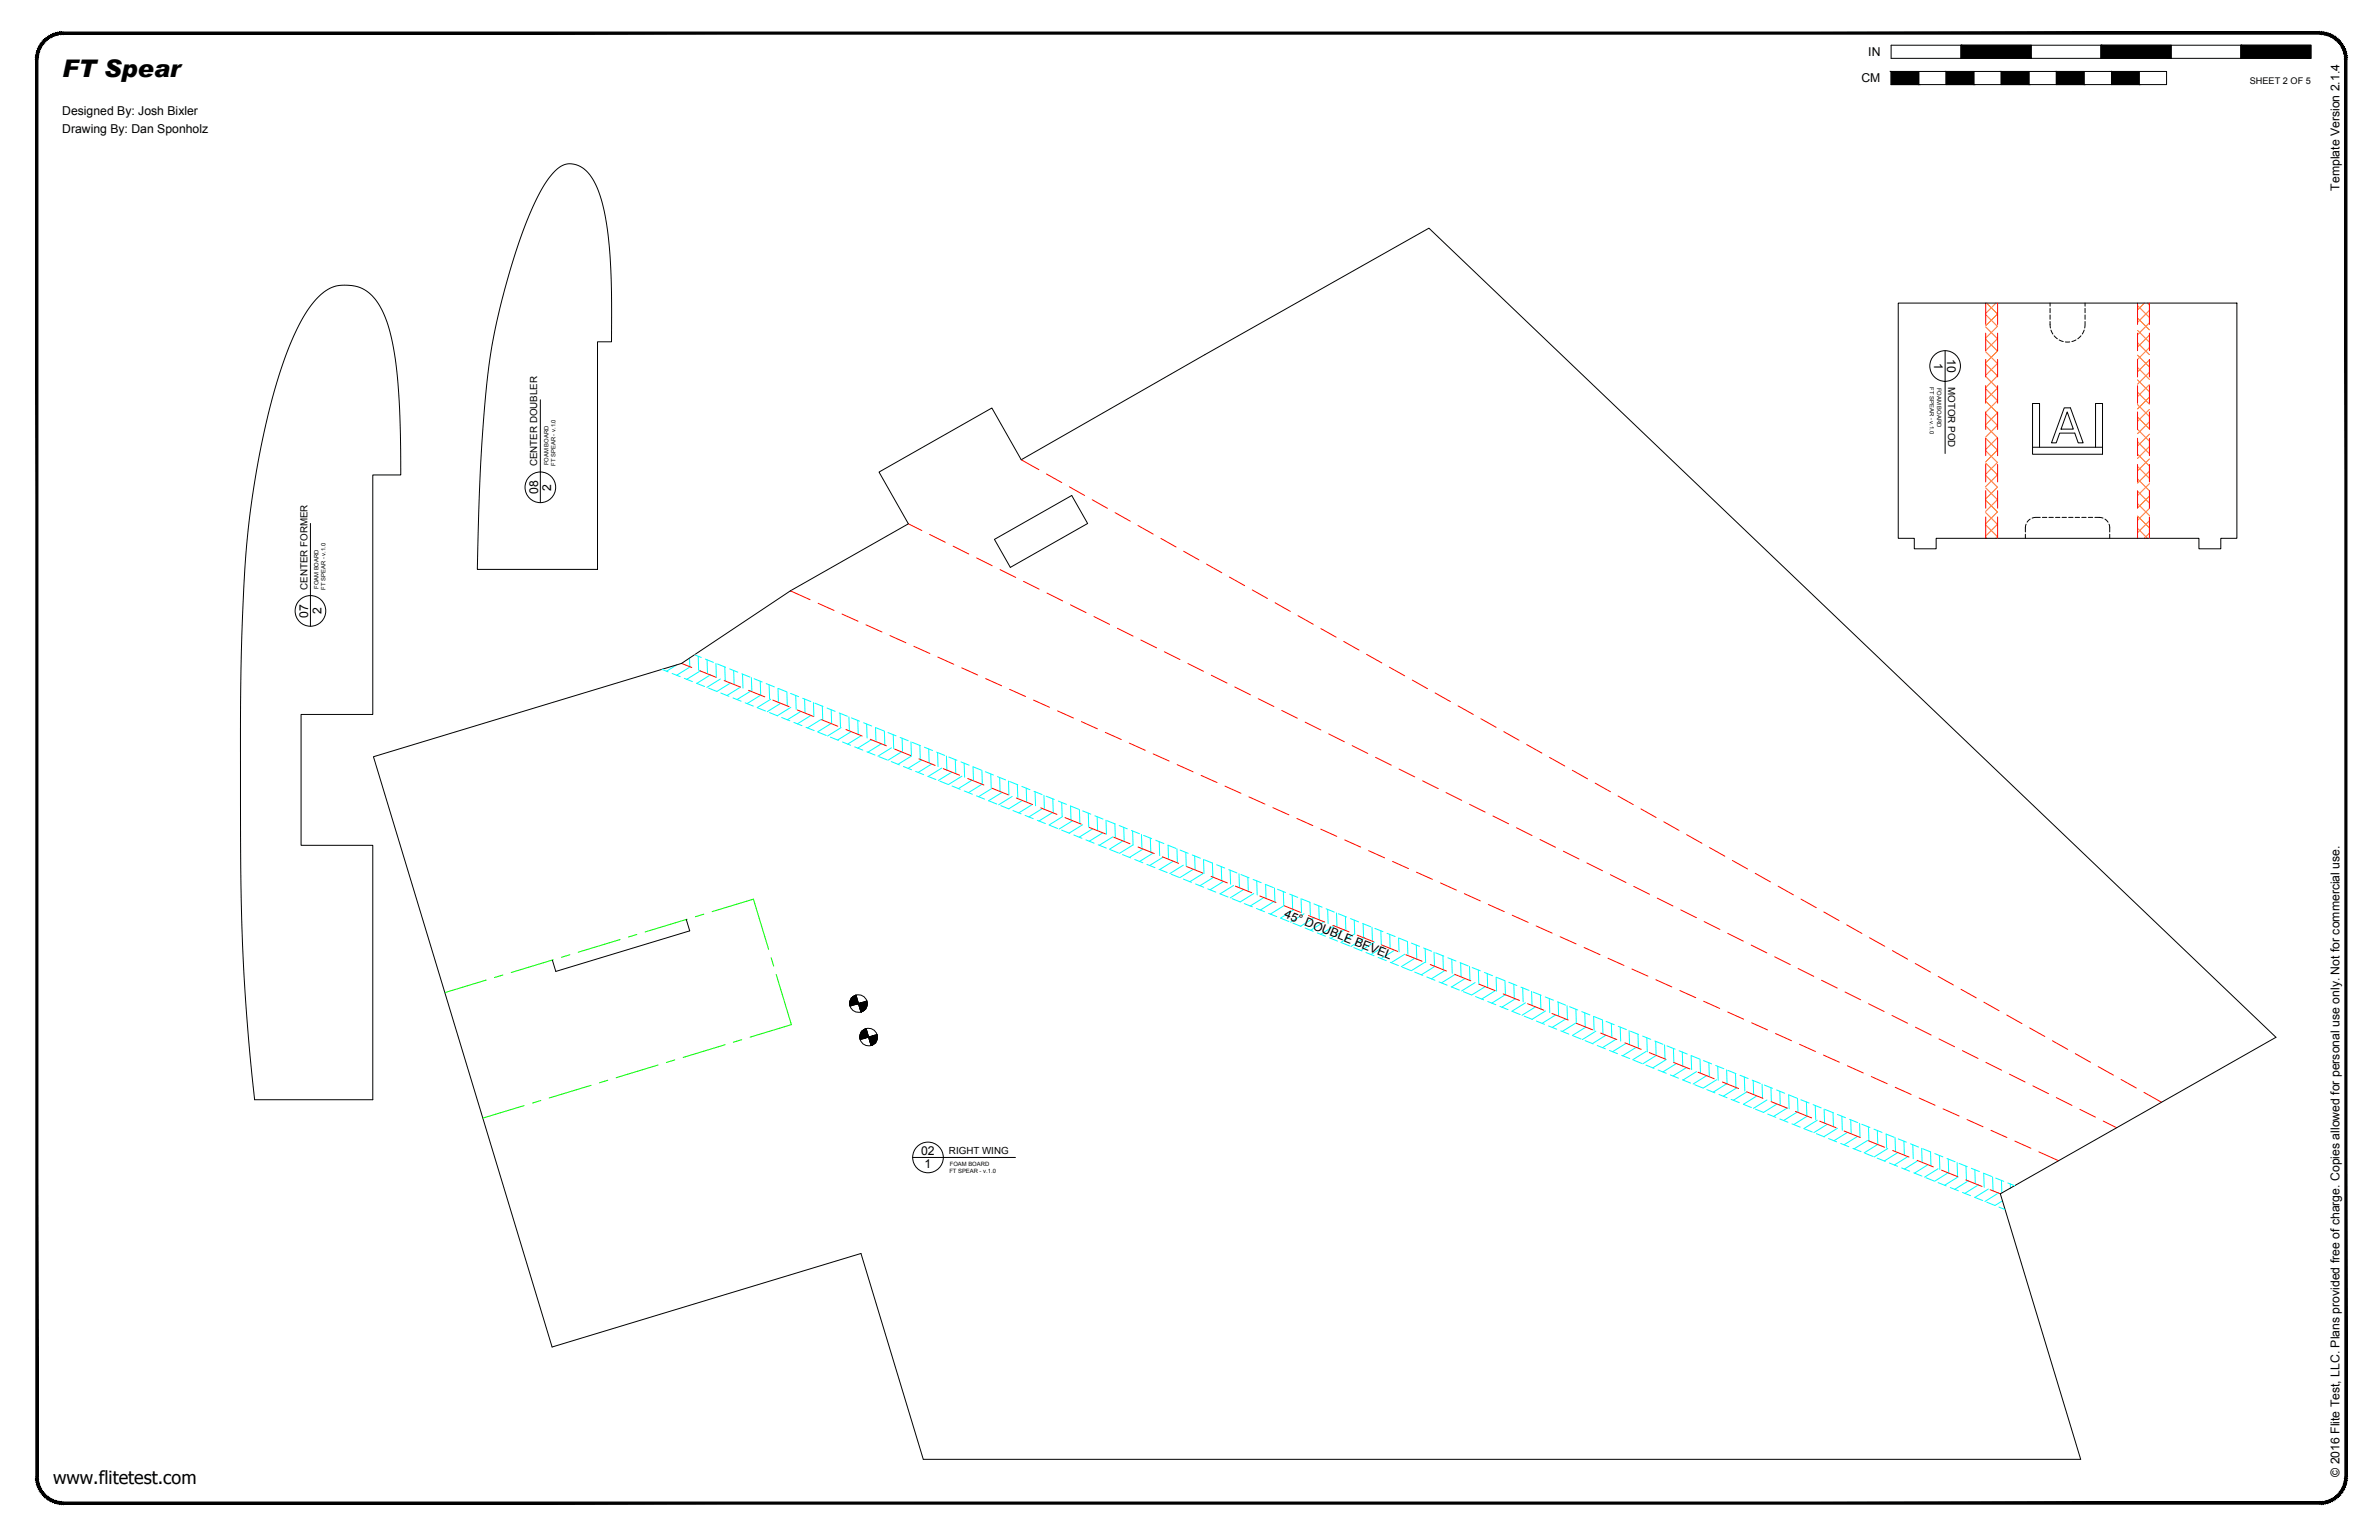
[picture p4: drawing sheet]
<svg xmlns="http://www.w3.org/2000/svg" width="864mm" height="559mm" viewBox="0 0 864 559" stroke-linecap="round" stroke-linejoin="round" font-family="sans-serif">
<defs><g id="words">
<text font-size="8.8" x="22.6" y="28">FT Spear</text>
<text font-size="6.6" x="19.3" y="538.4">www.flitetest.com</text>
<g font-size="4.4">
<text x="678.2" y="20.4">IN</text>
<text x="675.7" y="29.9">CM</text>
<text x="22.6" y="41.8">Designed By: Josh Bixler</text>
<text x="22.6" y="48.2">Drawing By: Dan Sponholz</text>
<text x="849.2" y="69.1" transform="rotate(-90 849.2 69.1)">Template Version 2.1.4</text>
<text x="702.1" y="131.6" transform="rotate(90 702.1 131.6)">1</text>
<text x="706.9" y="130.3" transform="rotate(90 706.9 130.3)">10</text>
<text x="195.4" y="179.3" transform="rotate(-90 195.4 179.3)">08</text>
<text x="200.1" y="178.1" transform="rotate(-90 200.1 178.1)">2</text>
<text x="111.9" y="224.2" transform="rotate(-90 111.9 224.2)">07</text>
<text x="116.7" y="222.9" transform="rotate(-90 116.7 222.9)">2</text>
<text x="466" y="332.8" transform="rotate(22 466 332.8)">45° DOUBLE BEVEL</text>
<text x="334.4" y="419.2">02</text>
<text x="335.6" y="424">1</text>
<text x="849.3" y="535.9" transform="rotate(-90 849.3 535.9)">© 2016 Flite Test, LLC. Plans provided free of charge. Copies allowed for personal use only. Not for commercial use.</text>
</g>
<g font-size="3.5">
<text x="707.2" y="140.4" transform="rotate(90 707.2 140.4)">MOTOR POD</text>
<text x="195" y="169.2" transform="rotate(-90 195 169.2)">CENTER DOUBLER</text>
<text x="111.6" y="214.1" transform="rotate(-90 111.6 214.1)">CENTER FORMER</text>
<text x="344.5" y="418.9">RIGHT WING</text>
</g>
<text font-size="3.3" x="816.7" y="30.4">SHEET 2 OF 5</text>
<g font-size="2.1">
<text x="700.6" y="140.6" transform="rotate(90 700.6 140.6)">FT SPEAR - v.1.0</text>
<text x="703.2" y="140.8" transform="rotate(90 703.2 140.8)">FOAM BOARD</text>
<text x="199.1" y="168.9" transform="rotate(-90 199.1 168.9)">FOAM BOARD</text>
<text x="201.6" y="169.1" transform="rotate(-90 201.6 169.1)">FT SPEAR - v.1.0</text>
<text x="115.6" y="213.7" transform="rotate(-90 115.6 213.7)">FOAM BOARD</text>
<text x="118.2" y="213.9" transform="rotate(-90 118.2 213.9)">FT SPEAR - v.1.0</text>
<text x="344.6" y="425.5">FT SPEAR - v.1.0</text>
<text x="344.8" y="422.9">FOAM BOARD</text>
</g>
</g></defs>
<!-- layer: 01 CUT -->
<g fill="none" stroke="#000" stroke-width=".36">
<path d="M201.3 62.2a7.8 7.8 0 0 1 12.6 .9 35.6 35.6 0 0 1 6.1 16.9 209.6 209.6 0 0 1 2 37v7h-5.1v82.6h-43.6a631.4 631.4 0 0 1 4.7-77.5 235.7 235.7 0 0 1 16.2-55.7l3.3-6.3zM115.5 107.8a13.9 13.9 0 0 1 23 4.4 60.2 60.2 0 0 1 5.4 21.1l1.2 15 .4 24h-10.2v86.9h-26v47.5h26v92.3h-42.9a798.1 798.1 0 0 1-5.1-96v-24.1a839.2 839.2 0 0 1 2.8-87.1 265.1 265.1 0 0 1 14.8-65.9 52.2 52.2 0 0 1 10.6-18.1zM689.1 110h122.9v85.3h-5.8v3.8h-8v-3.8h-95.4v3.8h-7.9v-3.8h-5.8zM744.2 116.7l.1 2.3M744.2 110v1.1M744.2 111.9v1.6M744.2 114.3v1.6M744.5 119.8l.7 1.4M756.6 119.8l-.7 1.4M756.9 116.7l-.1 2.3M756.9 110v1.1M756.9 111.9v1.6"/>
<path d="M756.9 114.3v1.6M745.7 121.8l1.1 1.1M747.5 123.4l1.5 .5M749.8 124.1h1.5M753.6 123.4l-1.5 .5M755.4 121.8l-1.1 1.1M361 195.7l28.1-15.9 5.7 10.2-28 15.9zM735.2 193.8v1.5M735.5 190.2l-.3 2.8M737 188.4l-1.1 1.1M740.6 187.7l-2.9 .3M741.4 187.7h1.6"/>
<path d="M743.8 187.7h1.6M746.2 187.7h1.6M748.6 187.7h1.5M750.9 187.7h1.6M753.3 187.7h1.6M755.7 187.7h1.6M758.1 187.7h1.6M760.5 187.7l2.9 .3M764.1 188.4l1.1 1.1M765.6 190.2l.2 2.8M765.8 193.8v1.5M135.6 274.6l111.8-33.9 39.5-26.3 42.9-24.3-10.7-18.8 41-23.3 10.6 18.8 66.7-38.1 81.3-45.9 307.5 293.6-100.1 56.8 29.2 96.3h-420.1l-22.7-74.7-112.1 34z"/>
<path d="M249.1 333.6l1.3 4.2-48.6 14.7-1.3-4.1"/>
</g>
<!-- layer: 04 BEVEL -->
<g fill="none" stroke="#0ff" stroke-width=".36">
<path d="M250.3 238.8l.1 3.1M252.1 237.6l2.5 1M253.5 238.1l.1 5.1M256 239.2l3 1.2M256.7 239.4l.1 5.1M240.3 242.9l2.2 .9M244 244.4l2.9 1.1M245.7 241.2l-3.7 2.4M248.4 246.1l3 1.2M250.5 242l-4.9 3M252.8 247.9l3 1.2M254.2 243.5l-4.9 3"/>
<path d="M257.2 249.7l3 1.2M257.8 244.9l-4.9 3.1M259.9 240.7l.2 5.1M260.5 240.9l2.9 1.2M261.5 246.4l-4.9 3M261.7 251.5l2.9 1.2M263.1 242l.2 5.1M264.9 242.7l2.9 1.2M265.2 247.9l-5 3M266.1 253.3l2.9 1.1M266.3 243.3l.2 5.1M268.8 249.3l-4.9 3.1"/>
<path d="M269.3 244.5l3 1.2M269.5 244.6l.2 5.1M270.5 255l2.9 1.2M272.5 250.8l-4.9 3M272.8 245.9l.1 5.1M273.7 246.3l3 1.2M274.9 256.8l3 1.2M276 247.2l.1 5.1-4.9 3M278.1 248.1l3 1.1M279.2 248.5l.2 5.1M279.3 258.6l3 1.2M279.8 253.7l-4.9 3.1"/>
<path d="M282.4 249.8l.2 5.1M282.6 249.8l2.9 1.2M283.4 255.2l-4.9 3M285.6 251.1l.2 5.1M287 251.6l2.9 1.2M287.1 256.7l-4.9 3M288.9 252.4l.1 5M290.7 258.1l-4.9 3.1M291.4 253.4l2.9 1.2M292.1 253.7l.1 5M294.4 259.6l-4.9 3.1M295.3 254.9l.2 5.1"/>
<path d="M295.8 255.2l3 1.1M298.5 256.2l.2 5.1M300.2 256.9l3 1.2M301.7 257.5l.2 5.1M304.7 258.7l2.9 1.2M304.9 258.8l.2 5.1M283.8 260.4l2.9 1.1M288.2 262.1l2.9 1.2M292.6 263.9l2.9 1.2M297 265.7l3 1.2M298 261.1l-4.9 3M301.4 267.5l3 1.2"/>
<path d="M301.7 262.5l-4.9 3.1M305.3 264l-4.9 3.1M305.9 269.2l2.9 1.2M308.2 260.1l.1 5.1M309 265.5l-4.9 3M309.1 260.5l2.9 1.2M310.3 271l2.9 1.2M311.4 261.4l.1 5.1M312.6 266.9l-4.9 3.1M313.5 262.3l2.9 1.1M314.6 262.7l.2 5.1M314.7 272.8l2.9 1.2"/>
<path d="M316.3 268.4l-4.9 3.1M317.8 264l.2 5.1M317.9 264l3 1.2M319.1 274.6l3 1.2M320 269.9l-5 3M321 265.3l.2 5.1M322.3 265.8l3 1.2M323.5 276.3l3 1.2M323.6 271.3l-4.9 3.1M324.3 266.6l.1 5.1M326.7 267.6l3 1.2M327.3 272.8l-5 3.1"/>
<path d="M327.5 267.9l.1 5.1M327.9 278.1l3 1.2M330.7 269.2l.2 5.1-4.9 3M331.2 269.4l2.9 1.2M332.4 279.9l2.9 1.2M333.9 270.5l.2 5.1M334.6 275.8l-4.9 3M335.6 271.1l2.9 1.2M337.1 271.8l.2 5.1M338.2 277.2l-4.9 3.1M340 272.9l2.9 1.2M340.3 273.1l.2 5.1"/>
<path d="M341.9 278.7l-4.9 3M343.6 274.4l.1 5M344.4 274.7l3 1.2M346.8 275.6l.1 5.1M348.8 276.5l3 1.2M350 276.9l.2 5.1M353.2 278.2l.2 5.1M353.3 278.2l2.9 1.2M356.4 279.5l.2 5.1M336.8 281.7l2.9 1.2M341.2 283.4l2.9 1.2M345.5 280.2l-4.9 3"/>
<path d="M345.6 285.2l3 1.2M349.2 281.6l-4.9 3.1M350 287l3 1.2M352.8 283.1l-4.9 3.1M354.5 288.8l2.9 1.2M356.5 284.6l-4.9 3M357.7 280l2.9 1.2M359.7 280.8l.1 5.1M360.1 286l-4.9 3.1M362.1 281.8l2.9 1.2M362.9 282.1l.1 5.1M363.3 292.3l2.9 1.2"/>
<path d="M363.8 287.5l-4.9 3.1 2.9 1.1M366.1 283.4l.2 5.1M366.5 283.6l3 1.2M367.4 289l-4.9 3M367.7 294.1l3 1.2M369.3 284.7l.2 5.1M370.9 285.4l3 1.1M371.1 290.4l-4.9 3.1M372.1 295.9l3 1.2M372.5 286l.2 5.1M374.8 291.9l-5 3.1M375.4 287.1l2.9 1.2"/>
<path d="M375.7 287.3l.2 5.1M376.6 297.7l2.9 1.1M378.4 293.4l-4.9 3M379 288.6l.1 5.1M379.8 288.9l2.9 1.2M381 299.4l2.9 1.2M382.1 294.9l-5 3M382.2 289.9l.2 5.1M384.2 290.7l2.9 1.2M385.4 291.2l.2 5.1M385.7 296.3l-4.9 3.1M389.4 297.8l-4.9 3"/>
<path d="M391.6 293.6l-3-1.1 .2 5.1M391.8 293.8l.2 5.1M393 299.3l-4.9 3M393 294.2l3 1.2M395.1 295.1l.1 5M397.5 296l2.9 1.2M398.3 296.3l.1 5.1M401.5 297.6l.2 5.1M401.9 297.8l2.9 1.2M404.7 298.9l.2 5.1M406.3 299.6l2.9 1.2M385.4 301.2l2.9 1.2"/>
<path d="M389.8 303l3 1.2M394.2 304.8l3 1.2M396.7 300.7l-4.9 3.1M398.6 306.5l3 1.2M400.3 302.2l-4.9 3M403.1 308.3l2.9 1.2M404 303.7l-4.9 3M407.5 310.1l2.9 1.2M407.6 305.1l-4.9 3.1M407.9 300.2l.2 5.1M410.7 301.3l3 1.2M411.1 301.5l.2 5.1"/>
<path d="M411.3 306.6l-4.9 3.1M411.9 311.9l3 1.2M414.4 302.8l.1 5.1M414.9 308.1l-4.9 3M415.1 303.1l3 1.2M416.3 313.7l3 1.1M417.6 304.1l.2 5.1M418.6 309.5l-4.9 3.1M419.5 304.9l3 1.2M420.7 315.4l3 1.2M420.8 305.4l.2 5.1M422.2 311l-4.9 3.1"/>
<path d="M424 306.7l2.9 1.2M424 306.7l.2 5.1M425.2 317.2l2.9 1.2M425.9 312.5l-4.9 3M427.2 308l.2 5.1M428.4 308.5l2.9 1.1M429.6 313.9l-5 3.1M429.6 319l2.9 1.2M430.5 309.3l.1 5.1M432.8 310.2l2.9 1.2M433.2 315.4l-4.9 3.1M433.7 310.6l.1 5.1"/>
<path d="M436.9 316.9l-5 3M436.9 311.9l.2 5.1M437.2 312l2.9 1.2 .2 5.1M440.5 318.4l-4.9 3M441.6 313.8l3 1.2M443.3 314.5l.2 5.1M444.2 319.8l-5 3.1M446.1 315.6l2.9 1.1M446.5 315.8l.2 5M449.8 317l.1 5.1M450.5 317.3l2.9 1.2M453 318.4l.2 5"/>
<path d="M454.9 319.1l2.9 1.2M456.2 319.6l.2 5.1M434 320.8l3 1.1M438.4 322.5l3 1.2M447.8 321.3l-4.9 3 2.9 1.2M451.5 322.8l-4.9 3M451.7 327.9l2.9 1.1M455.1 324.2l-4.9 3.1-2.9-1.2M456.1 329.6l2.9 1.2M458.8 325.7l-4.9 3M459.3 320.9l3 1.2M459.4 320.9l.2 5.1"/>
<path d="M460.5 331.4l3 1.2M462.4 327.2l-4.9 3M462.6 322.2l.2 5.1M463.7 322.7l3 1.2M464.9 333.2l3 1.2M465.9 323.5l.1 5.1M466.1 328.6l-4.9 3.1M468.2 324.4l2.9 1.2M469.1 324.8l.1 5.1M469.3 335l3 1.2M469.7 330.1l-4.9 3M472.3 326.1l.2 5.1"/>
<path d="M472.6 326.2l2.9 1.2 .2 5.1M473.4 331.6l-4.9 3M473.8 336.7l2.9 1.2M477 328l2.9 1.2M477 333l-4.9 3.1M478.2 338.5l2.9 1.2M478.7 328.7l.2 5.1M480.7 334.5l-4.9 3.1M481.4 329.8l3 1.2M482 330l.1 5.1M484.3 336l-4.9 3M485.2 331.3l.1 5.1"/>
<path d="M485.8 331.5l3 1.2M488 337.4l-4.9 3.1M488.4 332.6l.2 5.1M490.2 333.3l3 1.2M491.6 333.9l.2 5.1M491.7 338.9l-5 3.1M494.7 335.1l2.9 1.2M494.8 335.2l.2 5.1M498 336.5l.2 5M499.1 336.9l2.9 1.2M501.3 337.7l.1 5.1M503.5 338.6l3 1.2"/>
<path d="M504.5 339.1l.1 5M482.6 340.3l2.9 1.2M487 342.1l3 1.2M491.4 343.9l3 1.1M495.3 340.4l-4.9 3M495.9 345.6l2.9 1.2M499 341.8l-5 3.1M500.3 347.4l2.9 1.2M502.6 343.3l-4.9 3.1M504.7 349.2l2.9 1.2M506.3 344.8l-4.9 3M507.7 340.3l.2 5.1"/>
<path d="M507.9 340.4l3 1.2M509.1 351l3 1.1M509.9 346.3l-4.9 3M510.9 341.6l.2 5.1M512.3 342.2l3 1.2M513.5 352.7l3 1.2M513.6 347.7l-4.9 3.1M514.1 342.9l.2 5.1M516.8 344l2.9 1.2M517.2 349.2l-4.9 3M517.4 344.2l.1 5.1M518 354.5l2.9 1.2"/>
<path d="M520.6 345.5l.1 5.1M520.9 350.7l-4.9 3M521.2 345.8l2.9 1.1M522.4 356.3l2.9 1.2M523.8 346.8l.2 5.1M524.5 352.1l-4.9 3.1M525.6 347.5l2.9 1.2M526.8 358.1l2.9 1.1M527 348.1l.2 5.1M528.2 353.6l-4.9 3.1M530 349.3l3 1.2M530.2 349.4l.2 5.1"/>
<path d="M531.2 359.8l3 1.2M531.8 355.1l-4.9 3M533.4 350.7l.2 5.1M534.4 351.1l3 1.2M535.5 356.5l-4.9 3.1M536.7 352l.1 5.1M538.9 352.9l2.9 1.1M539.1 358l-4.9 3.1M539.9 353.3l.1 5.1M542.8 359.5l-4.9 3M543.1 354.6l.2 5.1M543.3 354.6l2.9 1.2"/>
<path d="M546.3 355.9l.2 5.1M547.7 356.4l2.9 1.2M549.5 357.2l.2 5M552.1 358.2l3 1.2M552.8 358.5l.1 5M556 359.8l.1 5M556.5 360l3 1.2M535.6 361.6l3 1.2M540.1 363.4l2.9 1.2M544.5 365.2l2.9 1.2M546.4 360.9l-4.9 3.1M550.1 362.4l-4.9 3.1"/>
<path d="M553.3 368.7l3 1.2M553.8 363.9l-5 3 3 1.2M557.4 365.4l-4.9 3M557.7 370.5l3 1.2M559.2 361l.2 5.1M560.9 361.8l3 1.1M561.1 366.8l-4.9 3.1M562.1 372.3l3 1.2M562.4 362.3l.2 5.1M564.7 368.3l-4.9 3M565.4 363.5l2.9 1.2M565.6 363.6l.2 5.1"/>
<path d="M566.6 374.1l2.9 1.1M568.4 369.8l-4.9 3M568.9 364.9l.1 5.1M569.8 365.3l2.9 1.2M571 375.8l2.9 1.2M572 371.2l-4.9 3.1M572.1 366.2l.1 5.1M574.2 367.1l2.9 1.2M575.3 367.5l.2 5.1M575.4 377.6l2.9 1.2M575.7 372.7l-4.9 3M578.5 368.8l.2 5.1"/>
<path d="M578.6 368.9l3 1.1M579.3 374.2l-4.9 3M579.8 379.4l3 1.2M581.7 370.1l.2 5.1M583 375.6l-4.9 3.1M583 370.6l3 1.2M584.9 371.4l.2 5.1M586.6 377.1l-4.9 3M587.5 372.4l2.9 1.2M588.2 372.7l.1 5.1M590.3 378.6l-4.9 3M591.4 374l.1 5.1"/>
<path d="M591.9 374.2l2.9 1.2M594.6 375.3l.2 5.1M596.3 376l2.9 1.1M597.8 376.6l.2 5.1M600.7 377.7l3 1.2M601 377.9l.2 5.1-4.9 3M604.3 379.2l.1 5M605.1 379.5l3 1.2M584.2 381.2l3 1.1M588.7 382.9l2.9 1.2M593.1 384.7l2.9 1.2M593.9 380l-4.9 3.1"/>
<path d="M597.5 386.5l2.9 1.2M597.6 381.5l-4.9 3M601.9 388.3l3 1.1M604.9 384.4l-4.9 3.1M606.3 390l3 1.2M607.5 380.5l.1 5M608.6 385.9l-5 3.1M609.6 381.3l2.9 1.2M610.7 381.7l.2 5.1M610.8 391.8l2.9 1.2M612.2 387.4l-4.9 3M615.2 393.6l2.9 1.2"/>
<path d="M615.9 388.8l-4.9 3.1M616.9 384.3l-3-1.3 .2 5.1M617.1 384.3l.2 5.1M618.4 384.8l2.9 1.2M619.5 390.3l-4.9 3.1M619.6 395.4l2.9 1.2M620.3 385.6l.2 5.1M622.8 386.6l3 1.2M623.2 391.8l-4.9 3M623.6 386.9l.1 5.1M624 397.1l3 1.2M626.8 388.2l.1 5.1"/>
<path d="M626.8 393.2l-4.9 3.1M627.2 388.4l3 1.2M628.4 398.9l3 1.2M630 389.5l.2 5.1M630.5 394.7l-4.9 3.1M631.7 390.2l2.9 1.2M633.2 390.8l.2 5.1M634.1 396.2l-4.9 3M636.1 391.9l2.9 1.2M636.4 392.1l.2 5.1M637.8 397.7l-4.9 3M639.7 393.4l.1 5.1"/>
<path d="M640.5 393.7l2.9 1.2M641.4 399.1l-4.9 3.1M642.9 394.7l.1 5.1M644.9 395.5l3 1.2M646.1 396l.2 5.1M652.3 398.5l-3-1.2 .2 5.1M652.5 398.6l.2 5.1M653.7 399.1l3 1.1M655.7 399.9l.2 5M632.8 400.7l3 1.2M637.3 402.5l2.9 1.2M641.7 404.3l2.9 1.1"/>
<path d="M645.1 400.6l-4.9 3.1M646.1 406l3 1.2M648.7 402.1l-4.9 3M650.5 407.8l3 1.2M652.4 403.5l-4.9 3.1M654.9 409.6l3 1.2M656 405l-4.9 3.1M658.2 400.8l2.9 1.2M659 401.2l.1 5M659.4 411.4l2.9 1.1M659.7 406.5l-4.9 3M662.2 402.4l.1 5.1"/>
<path d="M662.6 402.6l2.9 1.2M663.3 407.9l-4.9 3.1M663.8 413.1l2.9 1.2M665.4 403.7l.2 5.1M667 409.4l-4.9 3.1M667 404.4l2.9 1.2M668.2 414.9l2.9 1.2M668.6 405l.2 5.1M670.7 410.9l-4.9 3M671.4 406.2l3 1.1M671.8 406.3l.2 5.1M672.6 416.7l3 1.2"/>
<path d="M674.3 412.4l-4.9 3M675.1 407.6l.1 5.1M675.8 407.9l3 1.2M677 418.5l3 1.2M678 413.8l-4.9 3.1M678.3 408.9l.1 5.1M680.3 409.7l2.9 1.2M681.5 410.2l.1 5.1-4.9 3M684.7 411.5l2.9 1.2M684.7 411.5l.2 5.1M685.3 416.8l-4.9 3M687.9 412.8l.2 5.1"/>
<path d="M688.9 418.2l-4.9 3.1M689.1 413.3l2.9 1.1M691.1 414.1l.2 5.1M692.6 419.7l-4.9 3M693.5 415l3 1.2M694.4 415.4l.1 5.1M697.6 416.7l.1 5.1M697.9 416.8l3 1.2M700.8 418l.2 5.1M702.3 418.6l3 1.2M704 419.3l.2 5.1M681.5 420.2l2.9 1.2"/>
<path d="M685.9 422l2.9 1.2M690.3 423.8l2.9 1.2M694.7 425.6l3 1.2M696.2 421.2l-4.9 3M699.1 427.3l3 1.2M699.9 422.6l-4.9 3.1M703.5 424.1l-4.9 3M703.5 429.1l3 1.2M706.8 420.4l2.9 1.2M707.2 425.6l-4.9 3M707.2 420.6l.2 5.1M708 430.9l2.9 1.2"/>
<path d="M710.5 421.9l.1 5M710.8 427l-4.9 3.1M711.2 422.2l2.9 1.1M712.4 432.7l2.9 1.2M713.7 423.1l.1 5.1M714.5 428.5l-4.9 3M715.6 423.9l3 1.2M716.8 434.4l2.9 1.2M716.9 424.4l.2 5.1M718.1 430l-4.9 3M720 425.7l3 1.2M720.1 425.7l.2 5.1"/>
<path d="M721.8 431.4l-4.9 3.1M723.3 427l.2 5.1M724.4 427.5l3 1.2M725.5 432.9l-5 3.1M725.6 438l2.3 .9M726.5 428.3l.2 4.6M726.9 435.7l-2.7 1.7-3-1.2M727.9 438.9h.1M728.9 429.3l2.4 .9M729.8 429.6v1.5"/>
</g>
<!-- layer: 02 SCORE -->
<g fill="none" stroke="#f00" stroke-width=".36">
<path d="M720.8 110v7.7M725.1 110v7.7M775.9 110v7.7M780.3 110v7.7M720.8 120.9v6.3M720.8 130.4v6.4M720.8 140v6.3M725.1 120.9v6.3M725.1 130.4v6.4M725.1 140v6.3M775.9 120.9v6.3M775.9 130.4v6.4"/>
<path d="M775.9 140v6.3M780.3 120.9v6.3M780.3 130.4v6.4M780.3 140v6.3M720.8 149.5v6.3M720.8 159v6.4M725.1 149.5v6.3M725.1 159v6.4M775.9 149.5v6.3M775.9 159v6.4M780.3 149.5v6.3M780.3 159v6.4"/>
<path d="M370.7 166.8l6.4 3.6M379.9 172l5.5 3.1M388.2 176.7l5.5 3.1M720.8 168.5v6.4M720.8 178.1v6.3M725.1 168.5v6.4M725.1 178.1v6.3M775.9 168.5v6.4M775.9 178.1v6.3M780.3 168.5v6.4M780.3 178.1v6.3M329.8 190.1l4.8 2.4"/>
<path d="M337.5 193.9l5.6 2.9M346 198.2l5.7 2.8M396.5 181.3l5.5 3.2M404.8 186l5.5 3.1M413.1 190.7l5.5 3.1M421.4 195.4l5.5 3.1M720.8 187.6v7.7M725.1 187.6v7.7M775.9 187.6v7.7M780.3 187.6v7.7M286.9 214.4l7.2 3.2M297 218.9l5.8 2.6"/>
<path d="M354.5 202.4l5.7 2.9M363 206.7l5.7 2.8M371.5 211l5.7 2.8M380.1 215.2l5.6 2.9M388.6 219.5l5.7 2.8M429.7 200l5.5 3.2M438 204.7l5.5 3.1M446.3 209.4l5.5 3.1M454.6 214.1l5.5 3.1M462.9 218.7l5.5 3.2M305.7 222.8l5.8 2.6M314.4 226.7l5.8 2.6"/>
<path d="M323.1 230.6l5.7 2.6M331.7 234.5l5.8 2.6M340.4 238.4l5.8 2.6M397.1 223.7l5.7 2.9M405.6 228l5.7 2.8M414.1 232.2l5.7 2.9M422.7 236.5l5.6 2.8M471.2 223.4l5.5 3.1M479.5 228.1l5.5 3.1M487.8 232.8l5.5 3.1M496.1 237.4l5.5 3.2M247.4 240.7l3.7 1.5"/>
<path d="M254 243.4l5.9 2.4M262.9 246.9l5.9 2.4M271.7 250.5l5.9 2.4M280.6 254l5.9 2.4M289.4 257.6l5.9 2.4M349.1 242.3l5.8 2.6M357.8 246.2l5.8 2.6M366.5 250.1l5.8 2.6M375.2 254l5.8 2.6M383.9 257.9l5.8 2.6M431.2 240.8l5.7 2.8M439.7 245l5.7 2.8"/>
<path d="M448.2 249.3l5.7 2.8M456.8 253.5l5.6 2.9M465.3 257.8l5.7 2.8M504.4 242.1l5.5 3.1M512.7 246.8l5.5 3.1M521 251.5l5.5 3.1M529.3 256.1l5.5 3.1M298.2 261.2l5.9 2.3M307.1 264.7l5.9 2.4M315.9 268.3l5.9 2.3M324.8 271.8l5.8 2.4M333.6 275.4l5.9 2.3"/>
<path d="M342.4 278.9l5.9 2.4M392.6 261.8l5.8 2.6M401.3 265.8l5.7 2.5M409.9 269.6l5.8 2.6M418.6 273.6l5.8 2.6M427.3 277.5l5.8 2.6M473.8 262l5.7 2.9M482.3 266.3l5.7 2.8M490.8 270.6l5.7 2.8M499.4 274.8l5.6 2.8M507.9 279.1l5.7 2.8M537.6 260.8l5.5 3.1"/>
<path d="M545.9 265.5l5.5 3.1M554.2 270.2l5.5 3.1M562.5 274.8l5.5 3.1M570.8 279.5l5.5 3.1M351.3 282.5l5.9 2.3M360.1 286l5.9 2.4M368.9 289.6l5.9 2.3M377.8 293.1l5.9 2.4M386.6 296.7l5.9 2.4M436 281.4l5.8 2.6M444.7 285.3l5.8 2.6M453.4 289.2l5.8 2.6"/>
<path d="M462.1 293.1l5.8 2.6M470.8 297l5.8 2.6M516.4 283.3l5.7 2.9M524.9 287.6l5.7 2.8M533.4 291.8l5.7 2.9M542 296.1l5.6 2.8M579.1 284.2l5.5 3.1M587.4 288.8l5.5 3.2M595.7 293.5l5.5 3.1M604 298.2l5.5 3.1M395.5 300.2l5.8 2.4M404.3 303.8l5.9 2.4"/>
<path d="M413.1 307.3l5.9 2.4M422 310.9l5.9 2.4M430.8 314.5l5.9 2.3M439.6 318l5.9 2.4M479.5 300.9l5.7 2.6M488.1 304.8l5.8 2.6M496.8 308.7l5.8 2.6M505.5 312.6l5.8 2.6M514.2 316.5l5.8 2.6M550.5 300.3l5.7 2.9M559 304.6l5.7 2.8M567.5 308.9l5.7 2.8"/>
<path d="M576 313.1l5.7 2.9M584.6 317.4l5.7 2.8M612.3 302.9l5.5 3.1M620.6 307.5l5.5 3.2M628.9 312.2l5.5 3.1M637.2 316.9l5.5 3.1M448.5 321.6l5.9 2.3M457.3 325.1l5.9 2.4M466.2 328.7l5.8 2.3M475 332.2l5.9 2.4M483.8 335.8l5.9 2.3M492.7 339.3l5.9 2.4"/>
<path d="M522.9 320.4l5.8 2.6M531.6 324.3l5.8 2.6M540.3 328.2l5.8 2.6M549 332.1l5.8 2.6M557.7 336l5.7 2.6M566.3 339.9l5.8 2.6M593.1 321.6l5.7 2.9M601.6 325.9l5.7 2.8M610.1 330.2l5.7 2.8M618.6 334.4l5.7 2.9M627.2 338.7l5.6 2.8M645.5 321.6l5.5 3.1"/>
<path d="M653.8 326.2l5.5 3.2M662.1 330.9l5.5 3.1M670.4 335.6l5.5 3.1M501.5 342.9l5.9 2.3M510.3 346.4l5.9 2.4M519.2 350l5.9 2.3M528 353.5l5.9 2.4M536.9 357.1l5.9 2.4M575 343.8l5.8 2.6M583.7 347.7l5.8 2.6M592.4 351.6l5.8 2.6M601.1 355.5l5.8 2.6"/>
<path d="M609.8 359.4l5.8 2.6M635.7 342.9l5.7 2.9M644.2 347.2l5.7 2.8M652.7 351.4l5.7 2.9M661.3 355.7l5.6 2.8M669.8 360l5.7 2.8M678.7 340.3l5.5 3.1M687 344.9l5.5 3.2M695.3 349.6l5.5 3.1M703.6 354.3l5.5 3.1M711.9 359l5.5 3.1M545.7 360.6l5.9 2.4"/>
<path d="M554.5 364.2l5.9 2.4M563.4 367.7l5.9 2.4M572.2 371.3l5.9 2.4M581 374.9l5.9 2.3M589.9 378.4l5.9 2.4M618.5 363.3l5.8 2.6M627.2 367.2l5.8 2.6M635.9 371.1l5.7 2.6M644.5 375l5.8 2.6M653.2 378.9l5.8 2.6M678.3 364.2l5.7 2.8M686.8 368.5l5.7 2.8"/>
<path d="M695.3 372.7l5.7 2.9M703.9 377l5.6 2.8M720.2 363.6l5.5 3.2M728.5 368.3l5.5 3.1M736.8 373l5.5 3.1M745.1 377.7l5.5 3.1M598.7 382l5.9 2.3M607.6 385.5l5.8 2.4M616.4 389.1l5.9 2.3M625.2 392.6l5.9 2.4M634.1 396.2l5.9 2.3M642.9 399.7l5.9 2.4"/>
<path d="M661.9 382.8l5.8 2.6M670.6 386.7l5.8 2.6M679.3 390.6l5.8 2.6M688 394.5l5.8 2.6M696.7 398.4l5.8 2.6M712.4 381.2l5.7 2.9M720.9 385.5l5.7 2.8M729.4 389.8l5.7 2.8M737.9 394l5.7 2.8M746.5 398.3l5.6 2.8M753.4 382.3l5.5 3.1M761.7 387l5.5 3.1"/>
<path d="M770 391.7l5.5 3.1M778.3 396.4l6.4 3.6M651.7 403.3l5.9 2.3M660.6 406.8l5.9 2.4M669.4 410.4l5.9 2.4M678.3 413.9l5.9 2.4M687.1 417.5l5.9 2.4M705.4 402.4l5.8 2.5M714.1 406.2l5.7 2.6M722.7 410.2l5.8 2.6M731.4 414.1l5.8 2.6M740.1 418l7.2 3.2"/>
<path d="M755 402.5l5.7 2.9M763.5 406.8l4.9 2.4M695.9 421l5.9 2.4M704.8 424.6l5.9 2.4M713.6 428.1l5.9 2.4M722.4 431.7l3.7 1.5"/>
</g>
<!-- layer: 05 REFERENCE -->
<g fill="none" stroke="#0f0" stroke-width=".36">
<path d="M231.2 339.1l-3.1 .9M249.4 333.6l-15.2 4.6M255.5 331.7l-3.1 .9M258.5 330.8l15-4.5 5.5 18.2M176.5 355.6l-15 4.6M182.5 353.8l-3 .9M200.8 348.3l-15.2 4.6M206.9 346.4l-3.1 1M225.1 340.9l-15.2 4.6M279.9 347.5l1 3.1M281.8 353.6l5.5 18.2-15 4.5M263.2 379.1l-15.2 4.6"/>
<path d="M269.3 377.3l-3.1 .9M196.3 399.3l-3 1M214.6 393.8l-15.2 4.6M220.6 392l-3 .9M238.9 386.5l-15.2 4.6M244.9 384.6l-3 .9M190.3 401.2l-15 4.5"/>
</g>
<!-- layer: 06 CAVITY -->
<g fill="none" stroke="#ff7f00" stroke-width=".36">
<path d="M720.8 114.2l4.3 4.3M720.8 118.6l4.3 4.4M721.1 110l4 4M724.6 110l-3.8 3.7M725.1 113.9l-4.3 4.3M725.1 118.4l-4.3 4.3M775.9 110.9l4.4 4.3M775.9 115.4l4.4 4.3M775.9 119.9l4.4 4.3M778.4 110l-2.5 2.5M779.5 110l.8 .7M780.3 112.6l-4.4 4.4"/>
<path d="M780.3 117.1l-4.4 4.3M720.8 123.1l4.3 4.3M720.8 127.6l4.3 4.3M720.8 132.1l4.3 4.3M720.8 136.6l4.3 4.3M725.1 122.9l-4.3 4.3M725.1 127.3l-4.3 4.4M725.1 131.8l-4.3 4.4M725.1 136.3l-4.3 4.3M775.9 124.4l4.4 4.3M775.9 128.9l4.4 4.3M775.9 133.4l4.4 4.3"/>
<path d="M775.9 137.8l4.4 4.4M780.3 121.6l-4.4 4.3M780.3 126.1l-4.4 4.3M780.3 130.6l-4.4 4.3M780.3 135.1l-4.4 4.3M780.3 139.6l-4.4 4.3M720.8 141.1l4.3 4.3M720.8 145.6l4.3 4.3M720.8 150.1l4.3 4.3M720.8 154.6l4.3 4.3M720.8 159.1l4.3 4.3M725.1 140.8l-4.3 4.3"/>
<path d="M725.1 145.3l-4.3 4.3M725.1 149.8l-4.3 4.3M725.1 154.3l-4.3 4.3M725.1 158.8l-4.3 4.3M775.9 142.3l4.4 4.3M775.9 146.8l4.4 4.3M775.9 151.3l4.4 4.3M775.9 155.8l4.4 4.3M780.3 144.1l-4.4 4.3M780.3 148.6l-4.4 4.3M780.3 153l-4.4 4.4M780.3 157.5l-4.4 4.4"/>
<path d="M720.8 163.5l4.3 4.4M720.8 168l4.3 4.4M720.8 172.5l4.3 4.3M720.8 177l4.3 4.3M725.1 163.3l-4.3 4.3M725.1 167.8l-4.3 4.3M725.1 172.2l-4.3 4.4M725.1 176.7l-4.3 4.4M775.9 160.3l4.4 4.3M775.9 164.8l4.4 4.3M775.9 169.3l4.4 4.3M775.9 173.8l4.4 4.3"/>
<path d="M775.9 178.2l4.4 4.4M780.3 162l-4.4 4.4M780.3 166.5l-4.4 4.3M780.3 171l-4.4 4.3M780.3 175.5l-4.4 4.3M780.3 180l-4.4 4.3M720.8 181.5l4.3 4.3M720.8 186l4.3 4.3M720.8 190.5l4.3 4.3M720.8 195l.4 .3M725.1 181.2l-4.3 4.4M725.1 185.7l-4.3 4.3"/>
<path d="M725.1 190.2l-4.3 4.3M725.1 194.7l-.6 .6M775.9 182.7l4.4 4.4M775.9 187.2l4.4 4.4M775.9 191.7l3.6 3.6M780.3 184.5l-4.4 4.3M780.3 189l-4.4 4.3M780.3 193.5l-1.9 1.8"/>
</g>
<!-- layer: 23 NOTES -->
<g fill="none" stroke="#000" stroke-width=".36">
<path d="M706.1 127.3v37.3M196.1 145.1v37.3M749.3 148h2.3l4.6 12.7h-1.8l-1.2-3.5h-5.5l-1.3 3.5h-1.7zM750.4 149.5l2.2 6.2h-4.4zM737.8 162.3h25.4M740.4 162.3v-15.9h-2.6v18.4h25.4v-18.4h-2.5v15.9M112.7 189.9v37.3M310.7 361.1l1.8 6.1M314.4 373.3l1.8 6.1M314.7 363.2l-6.1 1.9M318.3 375.4l-6 1.8M331.3 420h37.3"/>
<circle cx="706.1" cy="132.8" r="5.6"/>
<circle cx="196.2" cy="176.8" r="5.6"/>
<circle cx="112.7" cy="221.7" r="5.6"/>
<circle cx="311.6" cy="364.1" r="3.2"/>
<circle cx="315.3" cy="376.3" r="3.2"/>
<circle cx="336.9" cy="420" r="5.6"/>
</g>
<g fill="#000" stroke="#000" stroke-width=".36">
<path d="M310.4 361.2l.3-.1zM312.5 367.1l.7-.2zM314.1 373.4l.3-.1zM316.2 379.3l.7-.2z"/>
<path d="M310.4 361.2h.3zM310.1 361.4l.6-.2z"/>
<path d="M310.1 361.4l.6-.2zM309.8 361.6l1-.3z"/>
<path d="M309.8 361.6l1-.2zM309.5 361.8l1.3-.4z"/>
<path d="M309.5 361.8l1.4-.2zM309.5 361.8l1.4-.2-1.7 .5z"/>
<path d="M309.2 362.1l1.7-.3v-.2zM309.2 362.1l1.7-.3-1.9 .6z"/>
<path d="M309 362.4l2-.4-.1-.2zM309 362.4l2-.4-2.2 .7z"/>
<path d="M308.8 362.7l2.3-.4-.1-.3zM308.8 362.7l2.3-.4-2.4 .7z"/>
<path d="M308.7 363l2.4-.5v-.2zM308.7 363l2.4-.5-2.5 .8z"/>
<path d="M308.6 363.3l2.6-.5-.1-.3zM308.6 363.3l2.6-.5-2.7 .9z"/>
<path d="M308.5 363.7l2.8-.6-.1-.3zM308.5 363.7l2.8-.6-2.8 .9z"/>
<path d="M308.5 364l2.9-.5-.1-.4zM308.5 364l2.9-.5-2.9 .9z"/>
<path d="M308.5 364.4l3-.6-.1-.3zM308.5 364.4l3-.6-3 .9z"/>
<path d="M308.5 364.7l3.1-.5-.1-.4zM308.5 364.7l3.1-.5-3 .9z"/>
<path d="M312.5 367.1h.4zM312.5 367.2l.4-.1z"/>
<path d="M312.5 367l1-.3zM312.5 367l.7-.1z"/>
<path d="M312.5 366.9l1.3-.4zM312.5 366.9l1-.2z"/>
<path d="M312.4 366.7l1.6-.5zM312.4 366.7l1.4-.2z"/>
<path d="M312.3 366.5l1.7-.3 .2-.2zM312.3 366.5l1.7-.3-1.6 .5z"/>
<path d="M314.1 373.4l.3-.1zM313.7 373.6l.7-.2z"/>
<path d="M313.7 373.6l.7-.2zM313.4 373.7l1-.3z"/>
<path d="M312.3 366.3l1.9-.3 .2-.3zM312.3 366.3l1.9-.3-1.9 .5z"/>
<path d="M313.4 373.7l1.1-.1zM313.2 374l1.3-.4z"/>
<path d="M313.2 374l1.3-.3zM313.2 374l1.3-.3-1.6 .5z"/>
<path d="M312.9 374.2l1.7-.3-.1-.2zM312.9 374.2l1.7-.3-1.9 .6z"/>
<path d="M312.2 366l2.2-.3 .2-.4zM312.2 366l2.2-.3-2.1 .6z"/>
<path d="M312.7 374.5l2-.3-.1-.3zM312.7 374.5l2-.3-2.2 .6z"/>
<path d="M312.5 374.8l2.2-.4v-.2zM312.5 374.8l2.2-.4-2.3 .7z"/>
<path d="M311.6 364.2l3.2-.6-.1-.4zM311.6 364.2l3.2-.6-3.1 .9z"/>
<path d="M312.1 365.8l2.5-.5 .1-.3zM312.1 365.8l2.5-.5-2.4 .7z"/>
<path d="M312.4 375.1l2.4-.4-.1-.3zM312.4 375.1l2.4-.4-2.6 .8z"/>
<path d="M311.7 364.5l3.1-.6v-.3zM311.7 364.5l3.1-.6-3 .9z"/>
<path d="M312 365.5l2.7-.5 .1-.4zM312 365.5l2.7-.5-2.6 .8z"/>
<path d="M311.8 364.8l3-.5v-.4zM311.8 364.8l3-.5-2.9 .9z"/>
<path d="M311.9 365.2l2.9-.6v-.3zM311.9 365.2l2.9-.6-2.8 .9z"/>
<path d="M312.2 375.5l2.7-.5-.1-.3zM312.2 375.5l2.7-.5-2.7 .8z"/>
<path d="M312.2 375.8l2.8-.5-.1-.3zM312.2 375.8l2.8-.5-2.9 .9z"/>
<path d="M312.1 376.2l3-.6-.1-.3zM312.1 376.2l3-.6-3 .9z"/>
<path d="M312.1 376.5l3.1-.5-.1-.4zM312.1 376.5l3.1-.5-3 .9z"/>
<path d="M312.2 376.9l3.1-.6-.1-.3zM312.2 376.9l3.1-.6-3 .9z"/>
<path d="M316.2 379.3l.4-.1zM316.2 379.3l.4-.1z"/>
<path d="M316.2 379.2l1-.3zM316.2 379.2l.7-.1z"/>
<path d="M316.1 379l1.4-.4zM316.1 379l1.1-.1z"/>
<path d="M316.1 378.9l1.6-.5zM316.1 378.9l1.4-.3z"/>
<path d="M316 378.7l1.7-.3 .2-.3zM316 378.7l1.7-.3-1.6 .5z"/>
<path d="M316 378.5l1.9-.4 .2-.3zM316 378.5l1.9-.4-1.9 .6z"/>
<path d="M315.9 378.2l2.2-.4 .2-.3zM315.9 378.2l2.2-.4-2.1 .7z"/>
<path d="M315.3 376.3l3.1-.6-.1-.3zM315.3 376.3l3.1-.6-3 1z"/>
<path d="M315.8 377.9l2.5-.4 .1-.3zM315.8 377.9l2.5-.4-2.4 .7z"/>
<path d="M315.4 376.7l3.1-.6-.1-.4zM315.4 376.7l3.1-.6-3 .9z"/>
<path d="M315.7 377.6l2.7-.4v-.4zM315.7 377.6l2.7-.4-2.6 .7z"/>
<path d="M315.5 377l3-.6v-.3zM315.5 377l3-.6-2.9 .9z"/>
<path d="M315.6 377.3l2.8-.5 .1-.4zM315.6 377.3l2.8-.5-2.7 .8z"/>
</g>
<!-- layer: 21 FULL-SIZE -->
<path d="M686.5 16.4h25.4v4.8h-25.4zM711.9 16.4h25.4v4.8h-25.4zM737.3 16.4h25.4v4.8h-25.4zM762.7 16.4h25.4v4.8h-25.4zM788.1 16.4h25.4v4.8h-25.4zM813.5 16.4h25.4v4.8h-25.4zM686.5 25.9h10v4.8h10v-4.8h10v4.8h10v-4.8h10v4.8h10v-4.8h10v4.8h10v-4.8h10v4.8h10v-4.8h-10v4.8h-10v-4.8h-10v4.8h-10v-4.8h-10v4.8h-10v-4.8h-10v4.8h-10v-4.8h-10v4.8h-10z" fill="none" stroke="#000" stroke-width=".36"/>
<g fill="#000" stroke="#000" stroke-width=".36">
<path d="M22.3 11.6h.6v.8zM22.3 11.6v.8h.6zM21.6 11.7l.7-.1v.8zM21.6 11.7l.1 .8 .6-.1zM21 11.8l.6-.1 .1 .8zM21 11.8l.1 .8 .6-.1zM20.4 12l.6-.2 .1 .8zM20.4 12l.2 .7 .5-.1zM19.7 12.2l.7-.2 .2 .7zM19.7 12.2l.3 .7 .6-.2zM19.1 12.4l.6-.2 .3 .7zM19.1 12.4l.3 .7 .6-.2zM18.5 12.7l.6-.3 .3 .7zM18.5 12.7l.4 .6 .5-.2zM18 13l.5-.3 .4 .6zM18 13l.3 .6 .6-.3zM17.4 13.3l.6-.3 .3 .6zM17.4 13.3l.4 .6 .5-.3zM16.9 13.7l.5-.4 .4 .6zM16.9 13.7l.5 .6 .4-.4zM16.4 14.1l.5-.4 .5 .6zM16.4 14.1l.5 .6 .5-.4zM15.9 14.5l.5-.4 .5 .6zM15.9 14.5l.6 .6 .4-.4zM15.9 14.5l.6 .6-1-.1zM15.5 15l.6 .5 .4-.4zM15.5 15l.6 .5h-1zM15.1 15.5l.6 .5 .4-.5zM15.1 15.5l.6 .5h-1zM14.7 16l.6 .5 .4-.5zM14.7 16l.6 .5-1 .1zM14.3 16.6l.7 .4 .3-.5zM14.3 16.6l.7 .4-1 .1zM14 17.1l.7 .4 .3-.5zM14 17.1l.7 .4-.9 .2zM13.8 17.7l.7 .3 .2-.5zM13.8 17.7l.7 .3-1 .4zM13.5 18.4l.8 .2 .2-.6zM13.5 18.4l.8 .2-.9 .4zM13.4 19l.7 .2 .2-.6zM13.4 19l.7 .2-.9 .4zM13.2 19.6l.8 .2 .1-.6zM13.2 19.6l.8 .2-.9 .4zM13.1 20.2l.8 .1 .1-.5zM13.1 20.2l.8 .1-.9 .6zM13 20.9h.8l.1-.6zM13 20.9h.8l-.8 .6zM13 21.5h.8v-.6z"/>
<path d="M711.9 16.4l25.4 4.8v-4.8zM711.9 16.4l25.4 4.8h-25.4z"/>
<path d="M762.7 16.4l25.4 4.8v-4.8zM762.7 16.4l25.4 4.8h-25.4z"/>
<path d="M813.5 16.4l25.4 4.8v-4.8zM813.5 16.4l25.4 4.8h-25.4z"/>
<path d="M22.9 12.4h819.2v-.8zM22.9 11.6h819.2l-819.2 .8z"/>
<path d="M13 21.5l.8 514.4v-514.4zM13 21.5l.8 514.4h-.8z"/>
<path d="M686.5 25.9l10 4.8v-4.8zM686.5 25.9l10 4.8h-10z"/>
<path d="M706.5 25.9l10 4.8v-4.8zM706.5 25.9l10 4.8h-10z"/>
<path d="M726.5 25.9l10 4.8v-4.8zM726.5 25.9l10 4.8h-10z"/>
<path d="M746.5 25.9l10 4.8v-4.8zM746.5 25.9l10 4.8h-10z"/>
<path d="M766.5 25.9l10 4.8v-4.8zM766.5 25.9l10 4.8h-10z"/>
<path d="M851.2 21.5l.8-.6v.6zM851.2 20.9v.6l.8-.6zM851.2 20.9l.7-.7 .1 .7zM851.1 20.3l.1 .6 .7-.7zM851.8 19.6l.1 .6-.8 .1zM851 19.8l.1 .5 .7-.7zM851.6 19l.2 .6-.8 .2zM850.9 19.2l.1 .6 .6-.8zM851.4 18.4l.2 .6-.7 .2zM850.7 18.6l.2 .6 .5-.8zM851.2 17.7l.2 .7-.7 .2zM850.5 18l.2 .6 .5-.9zM850.9 17.1l.3 .6-.7 .3zM850.3 17.5l.2 .5 .4-.9zM850.6 16.6l.3 .5-.6 .4zM850 17l.3 .5 .3-.9zM850.3 16l.3 .6-.6 .4zM849.7 16.5l.3 .5 .3-1zM849.9 15.5l.4 .5-.6 .5zM849.3 16l.4 .5 .2-1zM849.5 15l.4 .5-.6 .5zM848.9 15.5l.4 .5 .2-1zM849.1 14.5l.4 .5-.6 .5zM849.1 14.5l-.6 .6 .4 .4zM848.6 14.1l.5 .4-.6 .6zM848.6 14.1l-.5 .6 .4 .4zM848.1 13.7l.5 .4-.5 .6zM848.1 13.7l-.5 .6 .5 .4zM847.6 13.3l.5 .4-.5 .6zM847.6 13.3l-.5 .6 .5 .4zM847 13l.6 .3-.5 .6zM847 13l-.4 .6 .5 .3zM846.5 12.7l.5 .3-.4 .6zM846.5 12.7l-.4 .6 .5 .3zM845.9 12.4l.6 .3-.4 .6zM845.9 12.4l-.3 .7 .5 .2zM845.2 12.2l.7 .2-.3 .7zM845.2 12.2l-.2 .7 .6 .2zM844.6 12l.6 .2-.2 .7zM844.6 12l-.2 .7 .6 .2zM844 11.8l.6 .2-.2 .7zM844 11.8l-.2 .8 .6 .1zM843.4 11.7l.6 .1-.2 .8zM843.4 11.7l-.1 .8 .5 .1zM842.7 11.6l.7 .1-.1 .8zM842.7 11.6v.8l.6 .1zM842.1 11.6h.6v.8zM842.1 11.6v.8h.6z"/>
<path d="M13 535.9h.8l-.8 .6zM13 536.5h.8v-.6zM13 536.5h.8l-.7 .7zM13.8 536.5l-.7 .7 .8-.1zM13.1 537.2l.8-.1-.7 .7zM13.9 537.1l-.7 .7 .8-.1zM13.2 537.8l.8-.1-.6 .7zM14 537.7l-.6 .7 .7-.2zM13.4 538.4l.7-.2-.6 .9zM14.1 538.2l-.6 .9 .8-.3zM13.5 539.1l.8-.3-.5 .9zM14.3 538.8l-.5 .9 .7-.3zM13.8 539.7l.7-.3-.5 .9zM14.5 539.4l-.5 .9 .7-.4zM14 540.3l.7-.4-.4 .9zM14.7 539.9l-.4 .9 .7-.3zM14.3 540.8l.7-.3-.3 .9zM15 540.5l-.3 .9 .6-.4zM14.7 541.4l.6-.4-.2 .9zM15.3 541l-.2 .9 .6-.5zM15.1 541.9l.6-.5-.2 1zM15.7 541.4l-.2 1 .6-.5zM15.5 542.4l.6-.5-.2 1zM16.1 541.9l-.2 1 .6-.6zM16.5 542.3l-.1 1-.5-.4zM16.5 542.3l-.1 1 .5-.6zM16.9 542.7v1l-.5-.4zM16.9 542.7v1l.5-.6zM17.4 543.1v1l-.5-.4zM17.4 543.1v1l.4-.6zM17.8 543.5l.2 1-.6-.4zM17.8 543.5l.2 1 .3-.7zM18.3 543.8l.2 1-.5-.3zM18.3 543.8l.2 1 .4-.7zM18.9 544.1l.2 .9-.6-.2zM18.9 544.1l.2 .9 .3-.7zM19.4 544.3l.3 1-.6-.3zM19.4 544.3l.3 1 .3-.8zM20 544.5l.4 .9-.7-.1zM20 544.5l.4 .9 .2-.7zM20.6 544.7l.4 .9-.6-.2zM20.6 544.7l.4 .9 .1-.8zM21.1 544.8l.5 .9-.6-.1zM21.1 544.8l.5 .9 .1-.8zM21.7 544.9l.6 .9-.7-.1zM21.7 544.9l.6 .9v-.8zM22.3 545l.6 .8h-.6zM22.3 545l.6 .8v-.8z"/>
<path d="M851.2 21.5v514.4h.8zM851.2 21.5h.8v514.4z"/>
<path d="M22.9 545v.8l819.2-.8zM22.9 545.8l819.2-.8v.8z"/>
<path d="M842.1 545l.6 .8h-.6zM842.1 545l.6 .8v-.8zM842.7 545l.7 .7-.7 .1zM842.7 545l.7 .7-.1-.8zM843.3 544.9l.7 .7-.6 .1zM843.3 544.9l.7 .7-.2-.8zM843.8 544.8l.8 .6-.6 .2zM843.8 544.8l.8 .6-.2-.7zM844.4 544.7l.8 .6-.6 .1zM844.4 544.7l.8 .6-.2-.8zM845 544.5l.9 .5-.7 .3zM845 544.5l.9 .5-.3-.7zM845.6 544.3l.9 .5-.6 .2zM845.6 544.3l.9 .5-.4-.7zM846.1 544.1l.9 .4-.5 .3zM846.1 544.1l.9 .4-.4-.7zM846.6 543.8l1 .3-.6 .4zM846.6 543.8l1 .3-.5-.6zM847.1 543.5l1 .2-.5 .4zM847.1 543.5l1 .2-.5-.6zM847.6 543.1l1 .2-.5 .4zM847.6 543.1l1 .2-.5-.6zM848.1 542.7l1 .2-.5 .4zM848.1 542.7l1 .2-.6-.6zM848.5 542.3l1 .1-.4 .5zM848.9 541.9l-.4 .4 1 .1zM848.9 541.9h1l-.4 .5zM849.3 541.4l-.4 .5h1zM849.3 541.4h1l-.4 .5zM849.7 541l-.4 .4h1zM849.7 541l.9-.2-.3 .6zM850 540.5l-.3 .5 .9-.2zM850 540.5l.9-.2-.3 .5zM850.3 539.9l-.3 .6 .9-.2zM850.3 539.9l.9-.2-.3 .6zM850.5 539.4l-.2 .5 .9-.2zM850.5 539.4l.9-.3-.2 .6zM850.7 538.8l-.2 .6 .9-.3zM850.7 538.8l.9-.4-.2 .7zM850.9 538.2l-.2 .6 .9-.4zM850.9 538.2l.9-.4-.2 .6zM851 537.7l-.1 .5 .9-.4zM851 537.7l.9-.5-.1 .6zM851.1 537.1l-.1 .6 .9-.5zM851.1 537.1l.9-.6-.1 .7zM851.2 536.5l-.1 .6 .9-.6zM851.2 536.5l.8-.6v.6zM851.2 535.9v.6l.8-.6z"/>
</g>
<use href="#words"/>
</svg>
